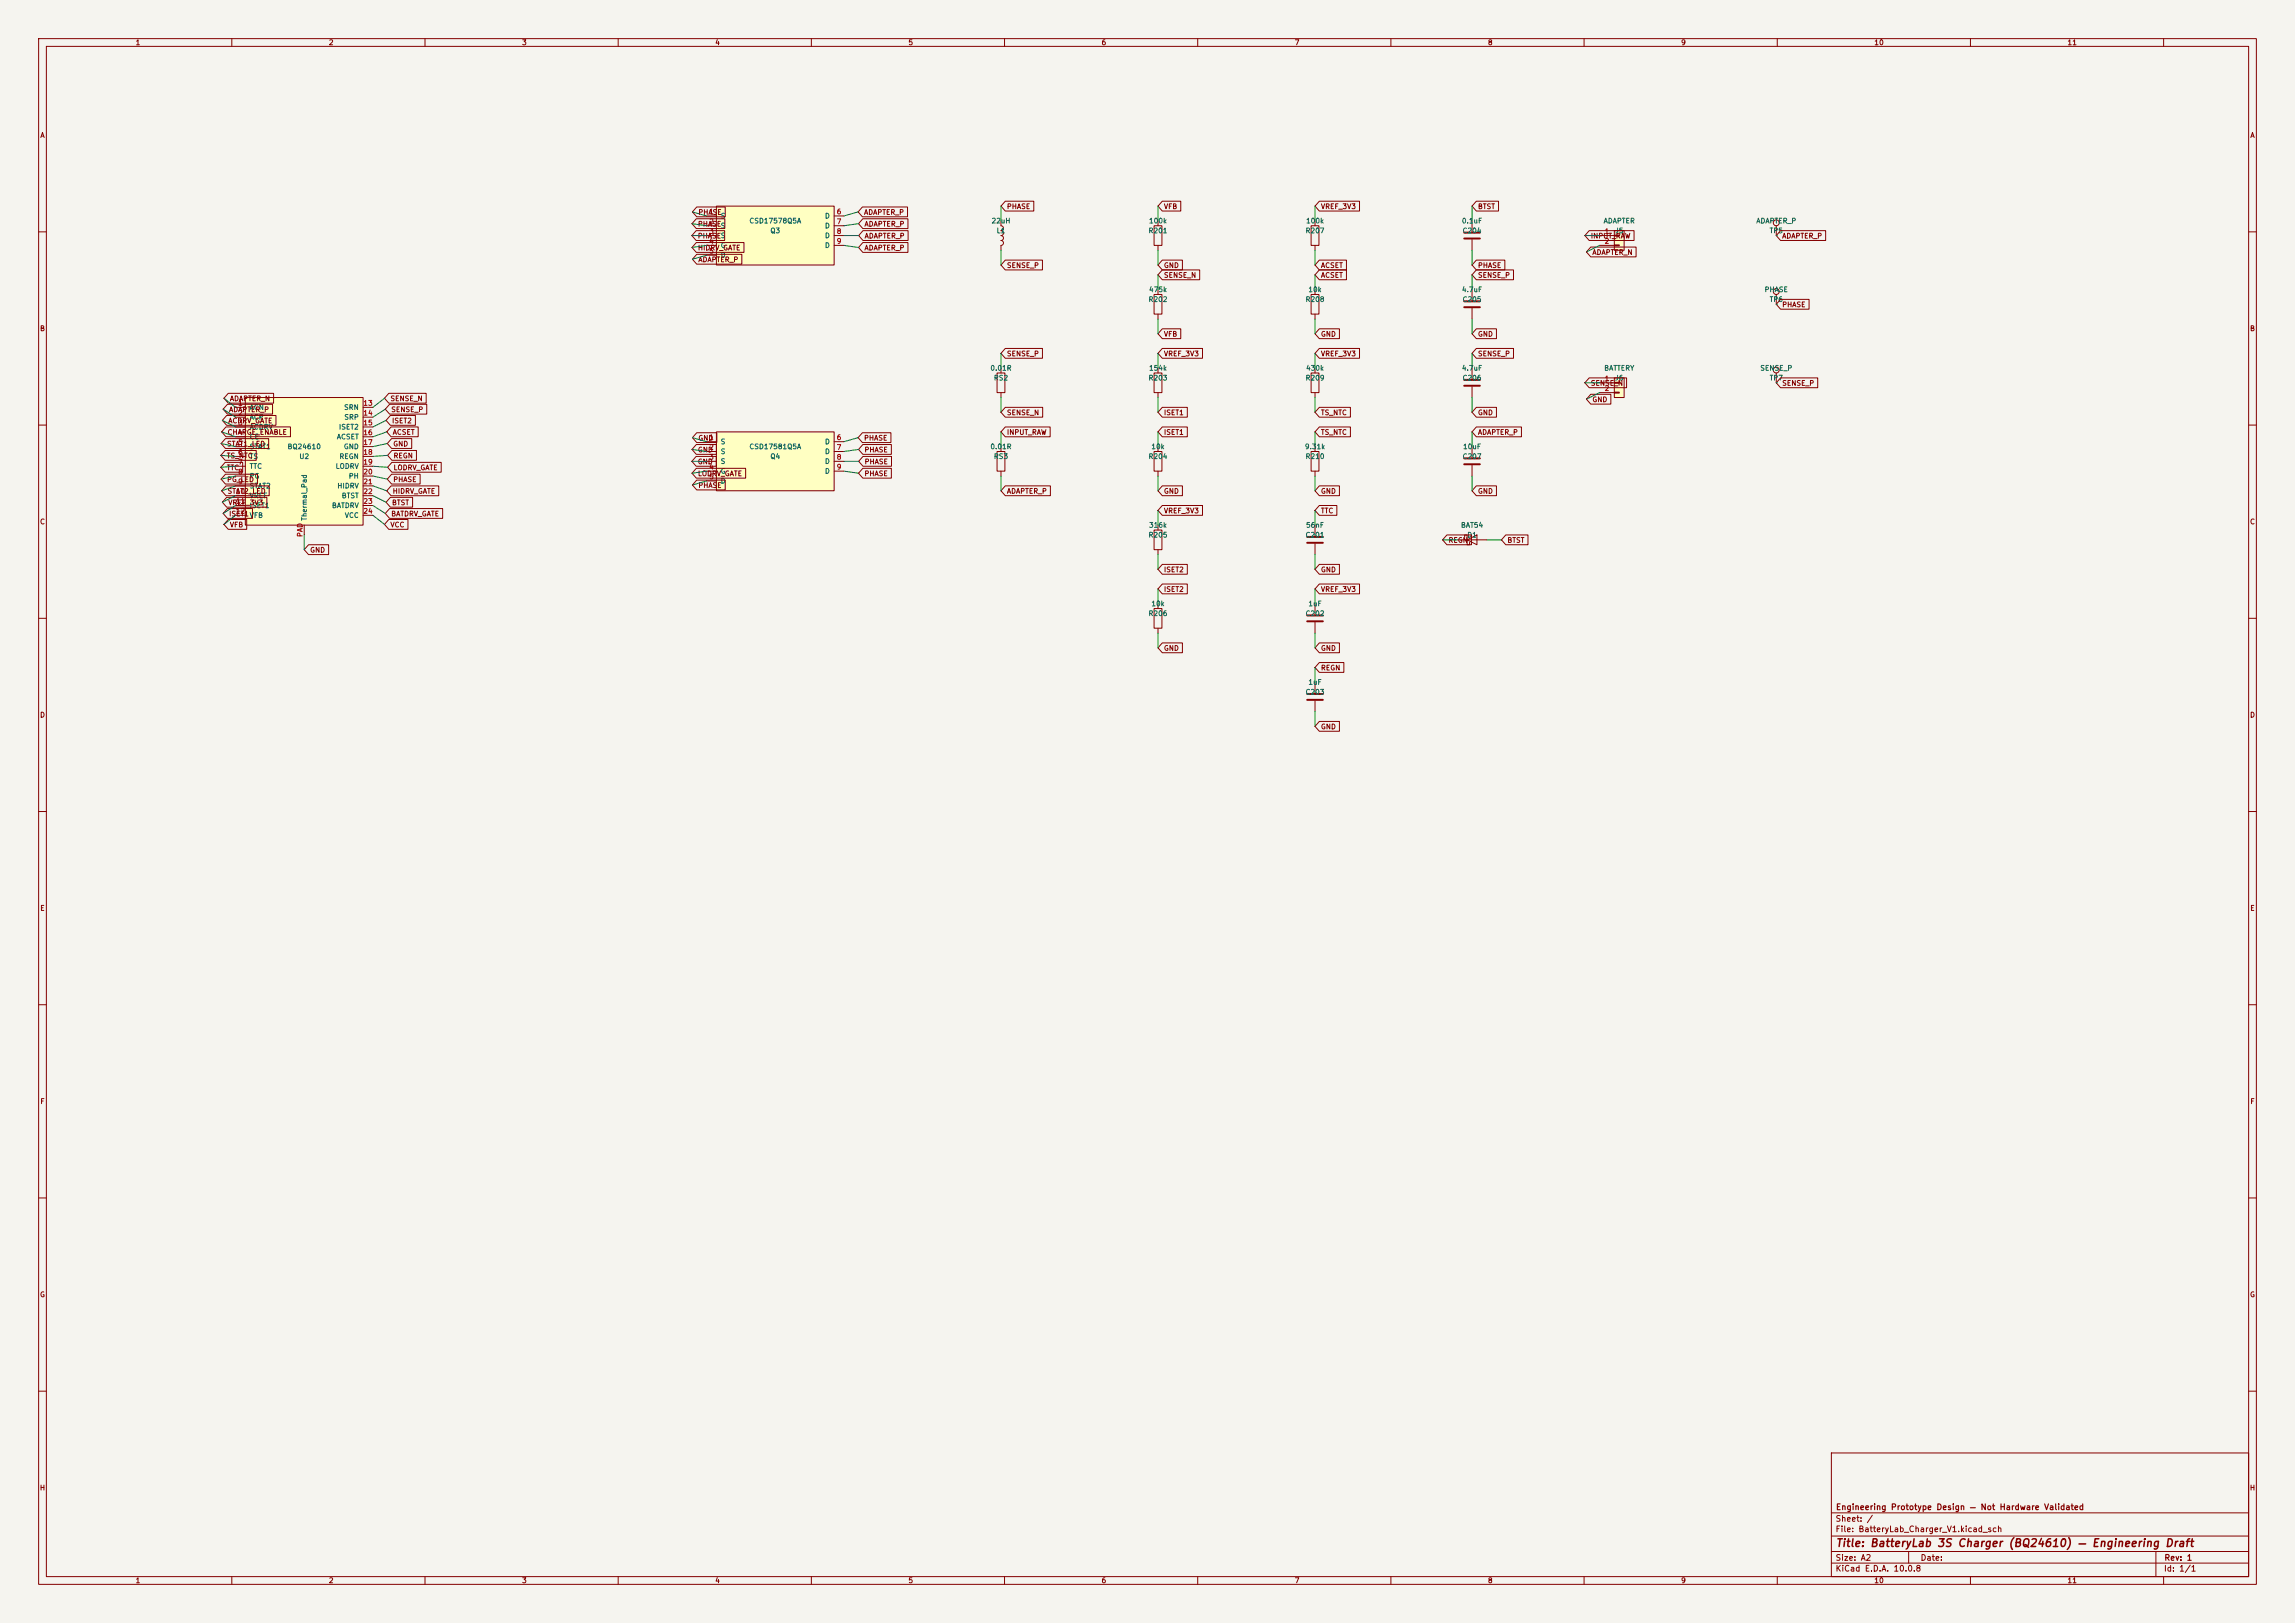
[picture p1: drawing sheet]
<svg xmlns="http://www.w3.org/2000/svg" width="594mm" height="420mm" viewBox="0 0 594 420" stroke-linecap="round" stroke-linejoin="round" font-family="sans-serif">
<defs><g id="words">
<text font-size="2" fill="#840000" x="475" y="400.8">Title: BatteryLab 3S Charger (BQ24610) — Engineering Draft</text>
<g font-size="1.5" fill="#840000">
<text x="475" y="394.1">Sheet: /</text>
<text x="475.1" y="391.1">Engineering Prototype Design — Not Hardware Validated</text>
<text x="475" y="396.8">File: BatteryLab_Charger_V1.kicad_sch</text>
<text x="475" y="407">KiCad E.D.A. 10.0.8</text>
<text x="475" y="404.2">Size: A2</text>
<text x="497" y="404.2">Date:</text>
<text x="560" y="407">Id: 1/1</text>
<text x="560.1" y="404.2">Rev: 1</text>
</g>
<g font-size="1.3" fill="#840000">
<text x="35" y="12">1</text>
<text x="85" y="12">2</text>
<text x="135" y="12">3</text>
<text x="185" y="12">4</text>
<text x="235" y="12">5</text>
<text x="285" y="12">6</text>
<text x="335" y="12">7</text>
<text x="385" y="12">8</text>
<text x="435" y="12">9</text>
<text x="485" y="12">10</text>
<text x="535" y="12">11</text>
<text x="10.3" y="36">A</text>
<text x="582.3" y="36">A</text>
<text x="180.5" y="58.9">PHASE</text>
<text x="180.6" y="55.9">PHASE</text>
<text x="223.5" y="55.9">ADAPTER_P</text>
<text x="223.6" y="58.9">ADAPTER_P</text>
<text x="260.5" y="54.4">PHASE</text>
<text x="301.1" y="54.4">VFB</text>
<text x="341.8" y="54.4">VREF_3V3</text>
<text x="382.4" y="54.4">BTST</text>
<text x="180.5" y="62">PHASES</text>
<text x="180.5" y="65.1">HIDRV_GATE</text>
<text x="223.6" y="65.1">ADAPTER_P</text>
<text x="223.7" y="62">ADAPTER_P</text>
<text x="411.6" y="62">INPUT_RAW</text>
<text x="461.1" y="62">ADAPTER_P</text>
<text x="180.6" y="68.1">ADAPTER_P</text>
<text x="260.5" y="69.6">SENSE_P</text>
<text x="301.1" y="69.6">GND</text>
<text x="341.8" y="69.6">ACSET</text>
<text x="382.4" y="69.6">PHASE</text>
<text x="412" y="66.3">ADAPTER_N</text>
<text x="301.1" y="72.2">SENSE_N</text>
<text x="341.8" y="72.2">ACSET</text>
<text x="382.4" y="72.2">SENSE_P</text>
<text x="461.1" y="79.8">PHASE</text>
<text x="10.2" y="86">B</text>
<text x="301.1" y="87.4">VFB</text>
<text x="341.8" y="87.4">GND</text>
<text x="382.4" y="87.4">GND</text>
<text x="582.2" y="86">B</text>
<text x="260.5" y="92.5">SENSE_P</text>
<text x="301.1" y="92.5">VREF_3V3</text>
<text x="341.8" y="92.5">VREF_3V3</text>
<text x="382.4" y="92.5">SENSE_P</text>
<text x="411.6" y="100.1">SENSE_N</text>
<text x="461.1" y="100.1">SENSE_P</text>
<text x="59.2" y="106.9">ADAPTER_P</text>
<text x="59.4" y="104.1">ADAPTER_N</text>
<text x="100.9" y="104.1">SENSE_N</text>
<text x="101.1" y="106.9">SENSE_P</text>
<text x="260.5" y="107.7">SENSE_N</text>
<text x="301.1" y="107.7">ISET1</text>
<text x="341.8" y="107.7">TS_NTC</text>
<text x="382.4" y="107.7">GND</text>
<text x="412" y="104.4">GND</text>
<text x="58.8" y="112.8">CHARGE_ENABLE</text>
<text x="59" y="109.8">ACDRV_GATE</text>
<text x="101.3" y="109.8">ISET2</text>
<text x="101.5" y="112.8">ACSET</text>
<text x="260.5" y="112.8">INPUT_RAW</text>
<text x="301.1" y="112.8">ISET1</text>
<text x="341.8" y="112.8">TS_NTC</text>
<text x="382.4" y="112.8">ADAPTER_P</text>
<text x="58.6" y="118.9">TS_NTC</text>
<text x="58.6" y="115.8">STAT1_LED</text>
<text x="101.6" y="115.8">GND</text>
<text x="101.7" y="118.9">REGN</text>
<text x="180.5" y="117.4">GND</text>
<text x="180.6" y="114.3">GND</text>
<text x="223.5" y="114.3">PHASE</text>
<text x="223.6" y="117.4">PHASE</text>
<text x="58.6" y="122">TTC</text>
<text x="58.6" y="125">PG_LED</text>
<text x="101.6" y="125">PHASE</text>
<text x="101.7" y="122">LODRV_GATE</text>
<text x="180.5" y="120.4">GND</text>
<text x="180.5" y="123.5">LODRV_GATE</text>
<text x="223.6" y="123.5">PHASE</text>
<text x="223.7" y="120.4">PHASE</text>
<text x="58.8" y="128.1">STAT2_LED</text>
<text x="59" y="131">VREF_3V3</text>
<text x="101.3" y="131">BTST</text>
<text x="101.5" y="128.1">HIDRV_GATE</text>
<text x="180.6" y="126.6">PHASE</text>
<text x="260.5" y="128.1">ADAPTER_P</text>
<text x="301.1" y="128.1">GND</text>
<text x="341.8" y="128.1">GND</text>
<text x="382.4" y="128.1">GND</text>
<text x="10.2" y="136">C</text>
<text x="59.2" y="133.9">ISET1</text>
<text x="59.4" y="136.8">VFB</text>
<text x="100.9" y="136.8">VCC</text>
<text x="101.1" y="133.9">BATDRV_GATE</text>
<text x="301.1" y="133.1">VREF_3V3</text>
<text x="341.8" y="133.1">TTC</text>
<text x="582.2" y="136">C</text>
<text x="80.1" y="143.3">GND</text>
<text x="374.8" y="140.8">REGN</text>
<text x="390" y="140.8">BTST</text>
<text x="301.1" y="148.4">ISET2</text>
<text x="341.8" y="148.4">GND</text>
<text x="301.1" y="153.5">ISET2</text>
<text x="341.8" y="153.5">VREF_3V3</text>
<text x="301.1" y="168.7">GND</text>
<text x="341.8" y="173.8">REGN</text>
<text x="341.8" y="168.7">GND</text>
<text x="10.2" y="186">D</text>
<text x="582.2" y="186">D</text>
<text x="341.8" y="189">GND</text>
<text x="10.3" y="236">E</text>
<text x="582.3" y="236">E</text>
<text x="10.3" y="286">F</text>
<text x="582.3" y="286">F</text>
<text x="10.2" y="336">G</text>
<text x="582.2" y="336">G</text>
<text x="10.2" y="386">H</text>
<text x="582.2" y="386">H</text>
<text x="35" y="410">1</text>
<text x="85" y="410">2</text>
<text x="135" y="410">3</text>
<text x="185" y="410">4</text>
<text x="235" y="410">5</text>
<text x="285" y="410">6</text>
<text x="335" y="410">7</text>
<text x="385" y="410">8</text>
<text x="435" y="410">9</text>
<text x="485" y="410">10</text>
<text x="535" y="410">11</text>
</g>
<g font-size="1.3" fill="#a90000">
<text x="183.4" y="55.7">1</text>
<text x="183.4" y="58.3">2</text>
<text x="216.4" y="55.7">6</text>
<text x="216.4" y="58.3">7</text>
<text x="183.4" y="60.8">3</text>
<text x="183.4" y="63.4">4</text>
<text x="183.4" y="65.9">5</text>
<text x="216.4" y="60.8">8</text>
<text x="216.4" y="63.4">9</text>
<text x="415.2" y="60.8">1</text>
<text x="415.2" y="63.4">2</text>
<text x="415.2" y="98.9">1</text>
<text x="415.2" y="101.5">2</text>
<text x="61.5" y="105.3">1</text>
<text x="61.5" y="107.8">2</text>
<text x="93.9" y="105.3">13</text>
<text x="93.9" y="107.8">14</text>
<text x="61.5" y="110.4">3</text>
<text x="61.5" y="112.9">4</text>
<text x="93.9" y="110.4">15</text>
<text x="93.9" y="112.9">16</text>
<text x="61.5" y="115.4">5</text>
<text x="61.5" y="118">6</text>
<text x="93.9" y="115.4">17</text>
<text x="93.9" y="118">18</text>
<text x="183.4" y="114.2">1</text>
<text x="183.4" y="116.7">2</text>
<text x="183.4" y="119.2">3</text>
<text x="216.4" y="114.2">6</text>
<text x="216.4" y="116.7">7</text>
<text x="216.4" y="119.2">8</text>
<text x="61.5" y="120.5">7</text>
<text x="61.5" y="123.1">8</text>
<text x="61.5" y="125.6">9</text>
<text x="93.9" y="120.5">19</text>
<text x="93.9" y="123.1">20</text>
<text x="93.9" y="125.6">21</text>
<text x="183.4" y="121.8">4</text>
<text x="183.4" y="124.3">5</text>
<text x="216.4" y="121.8">9</text>
<text x="60.9" y="128.1">10</text>
<text x="60.9" y="130.7">11</text>
<text x="93.9" y="128.1">22</text>
<text x="93.9" y="130.7">23</text>
<text x="60.9" y="133.2">12</text>
<text x="93.9" y="133.2">24</text>
<text x="78.6" y="139.1" transform="rotate(-90 78.6 139.1)">PAD</text>
</g>
<g font-size="1.3" fill="#006464">
<text x="186.4" y="56.8">S</text>
<text x="186.4" y="59.4">S</text>
<text x="193.8" y="58.1">CSD17578Q5A</text>
<text x="213.4" y="56.8">D</text>
<text x="213.4" y="59.4">D</text>
<text x="256.5" y="58.1">22uH</text>
<text x="297.3" y="58.1">100k</text>
<text x="337.9" y="58.1">100k</text>
<text x="378.2" y="58.1">0.1uF</text>
<text x="414.9" y="58.1">ADAPTER</text>
<text x="454.4" y="58.1">ADAPTER_P</text>
<text x="186.4" y="64.5">G</text>
<text x="199.3" y="60.7">Q3</text>
<text x="213.4" y="61.9">D</text>
<text x="213.4" y="64.5">D</text>
<text x="257.8" y="60.7">L1</text>
<text x="297.1" y="60.7">R201</text>
<text x="337.8" y="60.7">R207</text>
<text x="378.4" y="60.7">C204</text>
<text x="417.9" y="60.7">J5</text>
<text x="457.9" y="60.7">TP5</text>
<text x="186.4" y="67">D</text>
<text x="297.3" y="75.9">475k</text>
<text x="338.5" y="75.9">10k</text>
<text x="378.2" y="75.9">4.7uF</text>
<text x="456.6" y="75.9">PHASE</text>
<text x="297.1" y="78.4">R202</text>
<text x="337.8" y="78.4">R208</text>
<text x="378.4" y="78.4">C205</text>
<text x="457.9" y="78.4">TP6</text>
<text x="256.2" y="96.2">0.01R</text>
<text x="257.1" y="98.8">RS2</text>
<text x="297.1" y="98.8">R203</text>
<text x="297.3" y="96.2">154k</text>
<text x="337.8" y="98.8">R209</text>
<text x="337.9" y="96.2">430k</text>
<text x="378.2" y="96.2">4.7uF</text>
<text x="378.4" y="98.8">C206</text>
<text x="415.1" y="96.2">BATTERY</text>
<text x="417.9" y="98.8">J6</text>
<text x="455.5" y="96.2">SENSE_P</text>
<text x="457.9" y="98.8">TP7</text>
<text x="64.5" y="106.4">ACN</text>
<text x="88.9" y="106.4">SRN</text>
<text x="64.5" y="108.9">ACP</text>
<text x="64.5" y="111.5">ACDRV</text>
<text x="64.5" y="114">CE</text>
<text x="87.1" y="114">ACSET</text>
<text x="87.6" y="111.5">ISET2</text>
<text x="89" y="108.9">SRP</text>
<text x="64.5" y="116.5">STAT1</text>
<text x="64.5" y="119.1">TS</text>
<text x="74.3" y="116.5">BQ24610</text>
<text x="77.3" y="119.1">U2</text>
<text x="87.7" y="119.1">REGN</text>
<text x="88.9" y="116.5">GND</text>
<text x="186.4" y="115.3">S</text>
<text x="186.4" y="117.8">S</text>
<text x="193.8" y="116.5">CSD17581Q5A</text>
<text x="199.3" y="119.1">Q4</text>
<text x="213.4" y="115.3">D</text>
<text x="213.4" y="117.8">D</text>
<text x="256.2" y="116.5">0.01R</text>
<text x="257.1" y="119.1">RS3</text>
<text x="297.1" y="119.1">R204</text>
<text x="297.9" y="116.5">10k</text>
<text x="337.6" y="116.5">9.31k</text>
<text x="337.8" y="119.1">R210</text>
<text x="378.4" y="119.1">C207</text>
<text x="378.5" y="116.5">10uF</text>
<text x="64.5" y="121.6">TTC</text>
<text x="64.5" y="124.2">PG</text>
<text x="86.7" y="121.6">LODRV</text>
<text x="90.1" y="124.2">PH</text>
<text x="186.4" y="120.3">S</text>
<text x="186.4" y="122.9">G</text>
<text x="186.4" y="125.4">D</text>
<text x="213.4" y="120.3">D</text>
<text x="213.4" y="122.9">D</text>
<text x="64.5" y="126.7">STAT2</text>
<text x="64.5" y="129.2">VREF</text>
<text x="64.5" y="131.8">ISET1</text>
<text x="85.8" y="131.8">BATDRV</text>
<text x="87.2" y="126.7">HIDRV</text>
<text x="88.3" y="129.2">BTST</text>
<text x="64.5" y="134.3">VFB</text>
<text x="79.7" y="134.9" transform="rotate(-90 79.7 134.9)">Thermal_Pad</text>
<text x="89.1" y="134.3">VCC</text>
<text x="297.3" y="136.9">316k</text>
<text x="337.9" y="136.9">56nF</text>
<text x="378" y="136.9">BAT54</text>
<text x="297.1" y="139.4">R205</text>
<text x="337.8" y="139.4">C201</text>
<text x="379.6" y="139.4">D1</text>
<text x="297.1" y="159.7">R206</text>
<text x="297.9" y="157.2">10k</text>
<text x="337.8" y="159.7">C202</text>
<text x="338.5" y="157.2">1uF</text>
<text x="338.5" y="177.5">1uF</text>
<text x="337.8" y="180">C203</text>
</g>
</g></defs>
<path d="M0 0h594v420h-594z" fill="#f5f4ef" stroke="#f5f4ef" stroke-width=".26"/>
<g fill="none" stroke="#840000" stroke-width=".26">
<path d="M10 10h574v400h-574zM12 12h570v396h-570zM60 10v2M110 10v2M160 10v2M210 10v2M260 10v2M310 10v2M360 10v2M410 10v2M460 10v2M510 10v2"/>
<path d="M560 10v2M259.1 57.2v1.2l.4 .2 .2 .5-.2 .4-.4 .2M259.1 59.7l.4 .2 .2 .4-.2 .5-.4 .2 .6 .4-.1 .6-.5 .2 .5 .3 .1 .5-.2 .4-.4 .1M381 57.2v2.7M10 60h2M259.1 63.5v1.3M381 62v2.8M582 60h2M10 110h2M582 110h2M10 160h2M340.4 176.5v2.8"/>
<path d="M582 160h2M340.4 181.4v2.8M10 210h2M582 210h2M10 260h2M582 260h2M10 310h2M582 310h2M10 360h2M474 376h108v32h-108zM582 360h2M474 397.5h108"/>
<path d="M474 391.5h108M60 408v2M110 408v2M160 408v2M210 408v2M260 408v2M310 408v2M360 408v2M410 408v2M460 408v2M474 404.5h108M474 401.5h108"/>
<path d="M494 401.5v3M510 408v2M558 401.5v6.5M560 408v2"/>
</g>
<path d="M379 60.2h4M379 61.7h4M338.3 179.6h4.1M338.3 181.1h4.1" fill="none" stroke="#840000" stroke-width=".51"/>
<path d="M185.4 53.3h30.5v15.3h-30.5z" fill="#ffffc2"/>
<g fill="none" stroke="#840000" stroke-width=".26">
<path d="M182.9 55.9h2.5M182.9 58.4h2.5M185.4 53.3h30.5v15.3h-30.5zM215.9 55.9h2.5M215.9 58.4h2.5M182.9 61h2.5M182.9 63.5h2.5M182.9 66h2.5M215.9 61h2.5M215.9 63.5h2.5M298.7 76.2h2v5.1h-2zM299.7 74.9v1.3"/>
<path d="M299.7 81.3v1.3M339.3 96.5h2.1v5.1h-2.1zM340.4 95.3v1.2M381 95.3v2.7M459.7 96.5v2.6M339.3 116.8h2.1v5.1h-2.1zM340.4 101.6v1.3M340.4 115.6v1.2M381 100.1v2.8M381 115.6v2.8M298.7 137.2h2v5h-2zM299.7 135.9v1.3"/>
<path d="M340.4 121.9v1.3M340.4 135.9v2.8M377.2 139.7h7.6M379.1 139.1v-.7h.6v2.6h.7v-.7M379.7 139.7l2.6-1.3v2.6zM381 120.4v2.8M299.7 142.2v1.3M340.4 140.7v2.8M340.4 156.2v2.8M340.4 161v2.8"/>
<circle cx="459.7" cy="95.8" r=".76"/>
</g>
<path d="M379 98.3h4M379 99.8h4M379 118.6h4M338.3 138.9h4.1M379 120.1h4M338.3 159.3h4.1M338.3 140.5h4.1M338.3 160.8h4.1" fill="none" stroke="#840000" stroke-width=".51"/>
<path d="M185.4 111.8h30.5v15.2h-30.5z" fill="#ffffc2"/>
<g fill="none" stroke="#840000" stroke-width=".26">
<path d="M459.7 58.4v2.6M459.7 76.2v2.5M258.1 96.5h2v5.1h-2zM259.1 95.3v1.2M182.9 114.3h2.5M182.9 116.8h2.5M182.9 119.4h2.5M185.4 111.8h30.5v15.2h-30.5zM215.9 114.3h2.5M215.9 116.8h2.5M215.9 119.4h2.5M258.1 116.8h2v5.1h-2z"/>
<path d="M259.1 101.6v1.3M259.1 115.6v1.2M182.9 121.9h2.5M182.9 124.5h2.5M215.9 121.9h2.5M259.1 121.9v1.3"/>
<circle cx="459.7" cy="57.7" r=".76"/>
<circle cx="459.7" cy="75.4" r=".76"/>
</g>
<path d="M63.5 102.9h30.5v33h-30.5z" fill="#ffffc2"/>
<g fill="none" stroke="#840000" stroke-width=".26">
<path d="M339.3 76.2h2.1v5.1h-2.1zM340.4 74.9v1.3M340.4 81.3v1.3M61 105.4h2.5M61 108h2.5M61 110.5h2.5M61 113h2.5M61 115.6h2.5M61 118.1h2.5M63.5 102.9h30.5v33h-30.5zM94 105.4h2.5M94 108h2.5"/>
<path d="M94 110.5h2.5M94 113h2.5M94 115.6h2.5M94 118.1h2.5M298.7 116.8h2v5.1h-2zM299.7 115.6v1.2M61 120.7h2.5M61 123.2h2.5M61 125.7h2.5M61 128.3h2.5M61 130.8h2.5M61 133.4h2.5"/>
<path d="M78.7 135.9v2.5M94 120.7h2.5M94 123.2h2.5M94 125.7h2.5M94 128.3h2.5M94 130.8h2.5M94 133.4h2.5M299.7 121.9v1.3M298.7 157.5h2v5.1h-2zM299.7 156.2v1.3M299.7 162.6v1.2"/>
</g>
<path d="M417.8 97.8h2.6v5.1h-2.6z" fill="#ffffc2"/>
<path d="M414 99.1h3.8M417.8 97.8h2.6v5.1h-2.6zM417.8 98.9h1.3v.3h-1.3zM414 101.6h3.8M417.8 101.5h1.3v.2h-1.3z" fill="none" stroke="#840000" stroke-width=".26"/>
<path d="M417.8 59.7h2.6v5.1h-2.6z" fill="#ffffc2"/>
<g fill="none" stroke="#840000" stroke-width=".26">
<path d="M180.2 59.7h7.4v2.5h-7.4l-1.1-1.2zM180.2 56.6h7.4v2.6h-7.4l-1.1-1.3zM180.3 53.6h7.4v2.5h-7.4l-1.1-1.3zM223.2 53.6h11.7v2.5h-11.7l-1.1-1.3zM223.3 56.6h11.7v2.6h-11.7l-1.1-1.3zM223.4 59.7h11.6v2.5h-11.6l-1.2-1.2zM260.2 52.1h7.4v2.5h-7.4l-1.1-1.3zM298.7 58.4h2v5.1h-2zM299.7 57.2v1.2M300.8 52.1h4.8v2.5h-4.8l-1.1-1.3zM339.3 58.4h2.1v5.1h-2.1zM340.4 57.2v1.2"/>
<path d="M341.5 52.1h10.4v2.5h-10.4l-1.1-1.3zM382.1 52.1h5.8v2.5h-5.8l-1.1-1.3zM411.3 59.7h11.6v2.5h-11.6l-1.1-1.2zM417.8 59.7h2.6v5.1h-2.6zM460.9 59.7h11.6v2.5h-11.6l-1.2-1.2zM180.2 62.8h12.4v2.5h-12.4l-1.1-1.3zM180.3 65.8h11.7v2.6h-11.7l-1.1-1.3zM223.3 62.8h11.7v2.5h-11.7l-1.1-1.3zM260.2 67.3h9.6v2.6h-9.6l-1.1-1.3zM299.7 63.5v1.3M300.8 67.3h5.2v2.6h-5.2l-1.1-1.3zM300.8 69.8h9.7v2.6h-9.7l-1.1-1.3z"/>
<path d="M340.4 63.5v1.3M341.5 67.3h7v2.6h-7l-1.1-1.3zM341.5 69.8h7v2.6h-7l-1.1-1.3zM381 74.9v2.8M381 79.8v2.8M382.1 67.3h7.4v2.6h-7.4l-1.1-1.3zM382.1 69.8h9.6v2.6h-9.6l-1.1-1.3zM411.7 63.9h11.8v2.6h-11.8l-1.1-1.3zM414 61h3.8M414 63.5h3.8M417.8 60.8h1.3v.3h-1.3zM417.8 63.4h1.3v.2h-1.3z"/>
<path d="M460.9 77.5h7.3v2.5h-7.3l-1.2-1.3zM260.2 90.2h9.6v2.5h-9.6l-1.1-1.3zM298.7 96.5h2v5.1h-2zM299.7 95.3v1.2M300.8 85.1h4.8v2.5h-4.8l-1.1-1.2zM300.8 90.2h10.4v2.5h-10.4l-1.1-1.3zM341.5 85.1h5.2v2.5h-5.2l-1.1-1.2zM341.5 90.2h10.4v2.5h-10.4l-1.1-1.3zM382.1 85.1h5.2v2.5h-5.2l-1.1-1.2zM382.1 90.2h9.6v2.5h-9.6l-1.1-1.3zM411.3 97.8h9.7v2.5h-9.7l-1.1-1.2zM460.9 97.8h9.6v2.5h-9.6l-1.2-1.2z"/>
<path d="M58.3 119.7h4.5v2.5h-4.5l-1.1-1.3zM58.3 116.6h8v2.5h-8l-1.1-1.3zM58.3 113.5h11.2v2.5h-11.2l-1.1-1.2zM58.5 110.5h16.7v2.5h-16.7l-1.1-1.3zM58.7 107.5h12.7v2.6h-12.7l-1.1-1.3zM58.9 104.6h11.6v2.6h-11.6l-1.1-1.3zM59.1 101.8h11.7v2.5h-11.7l-1.1-1.2zM100.6 101.8h9.7v2.5h-9.7l-1.1-1.2zM100.8 104.6h9.7v2.6h-9.7l-1.1-1.3zM101 107.5h6.5v2.6h-6.5l-1.1-1.3zM101.2 110.5h7v2.5h-7l-1.1-1.3zM101.4 113.5h5.2v2.5h-5.2l-1.2-1.2z"/>
<path d="M101.4 116.6h6.4v2.5h-6.4l-1.1-1.3zM101.4 119.7h12.8v2.5h-12.8l-1.1-1.3zM180.2 118.1h5.2v2.6h-5.2l-1.1-1.3zM180.2 115h5.2v2.6h-5.2l-1.1-1.3zM180.3 112h5.2v2.5h-5.2l-1.1-1.2zM223.2 112h7.4v2.5h-7.4l-1.1-1.2zM223.3 115h7.4v2.6h-7.4l-1.1-1.3zM223.4 118.1h7.3v2.6h-7.3l-1.2-1.3zM260.2 105.4h9.7v2.6h-9.7l-1.1-1.3zM260.2 110.5h11.6v2.5h-11.6l-1.1-1.2zM299.7 101.6v1.3M300.8 105.4h6.5v2.6h-6.5l-1.1-1.3z"/>
<path d="M300.8 110.5h6.5v2.5h-6.5l-1.1-1.2zM341.5 105.4h8v2.6h-8l-1.1-1.3zM341.5 110.5h8v2.5h-8l-1.1-1.2zM382.1 105.4h5.2v2.6h-5.2l-1.1-1.3zM382.1 110.5h11.7v2.5h-11.7l-1.1-1.2zM411.7 102h5.2v2.6h-5.2l-1.1-1.3zM58.3 122.7h8.3v2.6h-8.3l-1.1-1.3zM58.5 125.7h11.2v2.6h-11.2l-1.1-1.3zM58.7 128.7h10.4v2.5h-10.4l-1.1-1.2zM58.9 131.6h6.4v2.5h-6.4l-1.1-1.2zM59.1 134.4h4.8v2.6h-4.8l-1.1-1.3zM100.6 134.4h5v2.6h-5l-1.1-1.3z"/>
<path d="M100.8 131.6h13.8v2.5h-13.8l-1.1-1.2zM101 128.7h5.8v2.5h-5.8l-1.1-1.2zM101.2 125.7h12.4v2.6h-12.4l-1.1-1.3zM101.4 122.7h7.3v2.6h-7.3l-1.2-1.3zM180.2 121.2h12.8v2.5h-12.8l-1.1-1.2zM180.3 124.2h7.4v2.6h-7.4l-1.1-1.3zM223.3 121.2h7.4v2.5h-7.4l-1.1-1.2zM260.2 125.7h11.7v2.6h-11.7l-1.1-1.3zM300.8 125.7h5.2v2.6h-5.2l-1.1-1.3zM300.8 130.8h10.4v2.6h-10.4l-1.1-1.3zM341.5 130.8h4.5v2.6h-4.5l-1.1-1.3zM341.5 125.7h5.2v2.6h-5.2l-1.1-1.3z"/>
<path d="M374.5 138.4h6.3v2.6h-6.3l-1.1-1.3zM382.1 125.7h5.2v2.6h-5.2l-1.1-1.3zM389.7 138.4h5.8v2.6h-5.8l-1.1-1.3zM79.9 141h5.2v2.5h-5.2l-1.2-1.3zM300.8 146h6.5v2.6h-6.5l-1.1-1.3zM300.8 151.1h6.5v2.6h-6.5l-1.1-1.3zM341.5 151.1h10.4v2.6h-10.4l-1.1-1.3zM341.5 146h5.2v2.6h-5.2l-1.1-1.3zM300.8 166.4h5.2v2.5h-5.2l-1.1-1.3zM341.5 171.4h6.3v2.6h-6.3l-1.1-1.3zM341.5 166.4h5.2v2.5h-5.2l-1.1-1.3zM341.5 186.7h5.2v2.5h-5.2l-1.1-1.2z"/>
</g>
<path d="M379 78h4M379 79.5h4" fill="none" stroke="#840000" stroke-width=".51"/>
<g fill="none" stroke="#009600" stroke-width=".26">
<path d="M179.1 57.9l3.8 .5M179.2 54.8l3.7 1.1M222.1 54.8l-3.7 1.1M222.2 57.9l-3.8 .5M259.1 53.3v3.9M299.7 53.3v3.9M340.4 53.3v3.9M381 53.3v3.9M179.1 61h3.8M182.9 63.5l-3.8 .5M182.9 66l-3.7 1.1M218.4 61h3.8"/>
<path d="M218.4 63.5l3.8 .5M259.1 64.8v3.8M299.7 64.8v3.8M299.7 71.1v3.8M340.4 64.8v3.8M340.4 71.1v3.8M381 64.8v3.8M381 71.1v3.8M410.2 61h3.8M414 63.5l-3.4 1.7M459.7 61h.1M459.7 78.7h.1"/>
<path d="M259.1 91.4v3.9M299.7 82.6v3.8M299.7 91.4v3.9M340.4 82.6v3.8M340.4 91.4v3.9M381 82.6v3.8M381 91.4v3.9M410.2 99.1h3.8M459.7 99.1h.1M57.2 117.8l3.8 .3M57.2 114.8l3.8 .8M57.4 111.7l3.6 1.3"/>
<path d="M57.6 108.8l3.4 1.7M57.8 105.9l3.2 2.1M58 103.1l3 2.3M99.5 103.1l-3 2.3M99.7 105.9l-3.2 2.1M99.9 108.8l-3.4 1.7M100.1 111.7l-3.6 1.3M100.2 114.8l-3.7 .8M100.3 117.8l-3.8 .3M179.1 119.4h3.8M179.1 116.3l3.8 .5M179.2 113.3l3.7 1"/>
<path d="M218.4 119.4h3.8M222.1 113.3l-3.7 1M222.2 116.3l-3.8 .5M259.1 102.9v3.8M259.1 111.8v3.8M299.7 102.9v3.8M299.7 111.8v3.8M340.4 102.9v3.8M340.4 111.8v3.8M381 102.9v3.8M381 111.8v3.8M414 101.6l-3.4 1.7"/>
<path d="M61 128.3l-3.4 1.7M61 130.8l-3.2 2.1M61 133.4l-3 2.3M61 120.7l-3.8 .2M61 123.2l-3.8 .8M61 125.7l-3.6 1.3M78.7 138.4v3.8M96.5 128.3l3.4 1.7M96.5 120.7l3.8 .2M96.5 123.2l3.7 .8M96.5 125.7l3.6 1.3M96.5 130.8l3.2 2.1"/>
<path d="M96.5 133.4l3 2.3M182.9 121.9l-3.8 .6M182.9 124.5l-3.7 1M218.4 121.9l3.8 .6M259.1 123.2v3.8M299.7 123.2v3.8M299.7 132.1v3.8M340.4 123.2v3.8M340.4 132.1v3.8M373.4 139.7h3.8M381 123.2v3.8M384.8 139.7h3.8"/>
<path d="M299.7 143.5v3.8M299.7 152.4v3.8M340.4 143.5v3.8M340.4 152.4v3.8M299.7 163.8v3.8M340.4 163.8v3.8M340.4 172.7v3.8M340.4 184.2v3.8"/>
</g>
<use href="#words"/>
</svg>
